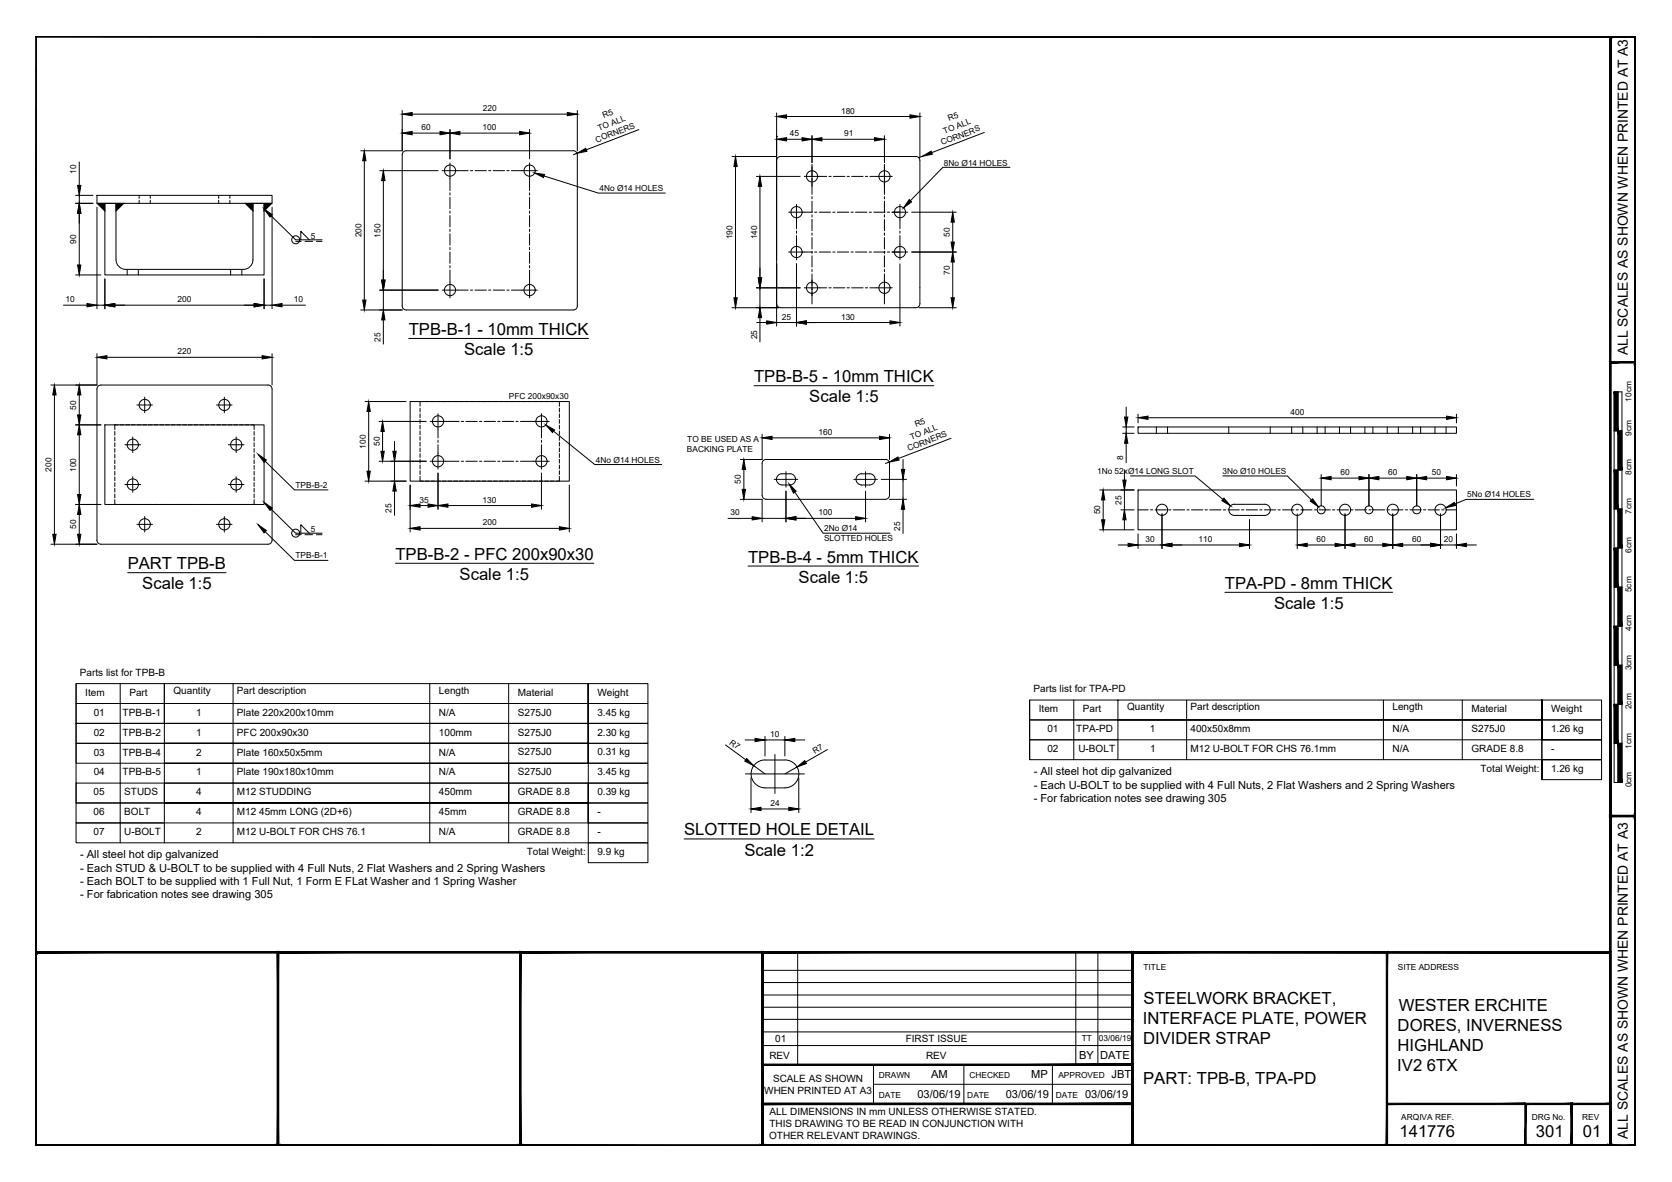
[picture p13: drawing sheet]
<svg xmlns="http://www.w3.org/2000/svg" width="420mm" height="297mm" viewBox="0 0 420 297" stroke-linecap="round" stroke-linejoin="round" font-family="sans-serif">
<defs><g id="words">
<text font-size="5" x="1.2" y="167.3">list for TPB-B</text>
<g font-size="4.2">
<text x="102.7" y="84.2">TPB-B-1 - 10mm THICK</text>
<text x="116.6" y="89.2">Scale 1:5</text>
<text x="189.5" y="96">TPB-B-5 - 10mm THICK</text>
<text x="203.4" y="101.1">Scale 1:5</text>
<text x="32.1" y="143">PART TPB-B</text>
<text x="99.4" y="140.7">TPB-B-2 - PFC 200x90x30</text>
<text x="188" y="141.4">TPB-B-4 - 5mm THICK</text>
<text x="35.8" y="148.1">Scale 1:5</text>
<text x="115.5" y="145.7">Scale 1:5</text>
<text x="200.7" y="146.4">Scale 1:5</text>
<text x="307.8" y="148">TPA-PD - 8mm THICK</text>
<text x="320.2" y="153">Scale 1:5</text>
<text x="171.9" y="209.9">SLOTTED HOLE DETAIL</text>
<text x="187.1" y="215">Scale 1:2</text>
<text x="287.2" y="257.4">INTERFACE PLATE, POWER</text>
<text x="287.4" y="252.4">STEELWORK BRACKET,</text>
<text x="351.5" y="253.9">WESTER ERCHITE</text>
<text x="287.3" y="262.5">DIVIDER STRAP</text>
<text x="351.2" y="259">DORES, INVERNESS</text>
<text x="351.1" y="269.1">IV2 6TX</text>
<text x="351.2" y="264">HIGHLAND</text>
<text x="287.3" y="272.5">PART: TPB-B, TPA-PD</text>
<text x="351.7" y="285.7">141776</text>
<text x="386" y="285.7">301</text>
<text x="397.8" y="285.6">01</text>
</g>
<g font-size="3.5">
<text x="409.1" y="89.3" transform="rotate(-90 409.1 89.3)">ALL SCALES AS SHOWN WHEN PRINTED AT A3</text>
<text x="409.1" y="286.2" transform="rotate(-90 409.1 286.2)">ALL SCALES AS SHOWN WHEN PRINTED AT A3</text>
</g>
<g font-size="2.8">
<text x="259.8" y="194.8">- All steel hot dip galvanized</text>
<text x="259.8" y="198.2">- Each U-BOLT to be supplied with 4 Full Nuts, 2 Flat Washers and 2 Spring Washers</text>
<text x="259.8" y="201.5">- For fabrication notes see drawing 305</text>
<text x="20.1" y="215.7">- All steel hot dip galvanized</text>
<text x="20.1" y="219.1">- Each STUD &amp; U-BOLT to be supplied with 4 Full Nuts, 2 Flat Washers and 2 Spring Washers</text>
<text x="20.1" y="222.4">- Each BOLT to be supplied with 1 Full Nut, 1 Form E FLat Washer and 1 Spring Washer</text>
<text x="20.1" y="225.8">- For fabrication notes see drawing 305</text>
<text x="271.1" y="266.2">BY</text>
<text x="276.5" y="266.2">DATE</text>
<text x="230.5" y="275.9">03/06/19</text>
<text x="234" y="271">AM</text>
<text x="252.8" y="275.9">03/06/19</text>
<text x="259.1" y="271">MP</text>
<text x="272.7" y="275.9">03/06/19</text>
<text x="279.3" y="271">JBT</text>
</g>
<g font-size="2.5">
<text x="20.1" y="169.8">Parts list for TPB-B</text>
<text x="259.7" y="174">Parts list for TPA-PD</text>
<text x="21.4" y="174.8">Item</text>
<text x="23.6" y="179.9">01</text>
<text x="30.8" y="179.9">TPB-B-1</text>
<text x="32.5" y="174.8">Part</text>
<text x="43.6" y="174.4">Quantity</text>
<text x="49.3" y="179.9">1</text>
<text x="59.5" y="174.4">Part description</text>
<text x="59.5" y="179.9">Plate 220x200x10mm</text>
<text x="110.3" y="174.3">Length</text>
<text x="110.3" y="179.9">N/A</text>
<text x="130.1" y="174.8">Material</text>
<text x="130.1" y="179.9">S275J0</text>
<text x="150.1" y="174.8">Weight</text>
<text x="150.1" y="179.8">3.45 kg</text>
<text x="261" y="179">Item</text>
<text x="272.1" y="179">Part</text>
<text x="283.2" y="178.5">Quantity</text>
<text x="299.2" y="178.5">Part description</text>
<text x="349.9" y="178.5">Length</text>
<text x="369.8" y="179">Material</text>
<text x="389.8" y="179">Weight</text>
<text x="23.6" y="184.9">02</text>
<text x="30.8" y="184.9">TPB-B-2</text>
<text x="49.3" y="184.9">1</text>
<text x="59.5" y="184.9">PFC 200x90x30</text>
<text x="110.3" y="184.9">100mm</text>
<text x="130.1" y="184.9">S275J0</text>
<text x="150.1" y="184.8">2.30 kg</text>
<text x="263.2" y="184">01</text>
<text x="270.4" y="184">TPA-PD</text>
<text x="288.9" y="184">1</text>
<text x="299.2" y="184">400x50x8mm</text>
<text x="349.9" y="184">N/A</text>
<text x="369.8" y="184">S275J0</text>
<text x="389.8" y="183.9">1.26 kg</text>
<text x="23.6" y="189.9">03</text>
<text x="30.8" y="189.9">TPB-B-4</text>
<text x="49.3" y="189.9">2</text>
<text x="59.5" y="189.9">Plate 160x50x5mm</text>
<text x="110.3" y="189.9">N/A</text>
<text x="130.1" y="189.9">S275J0</text>
<text x="150.1" y="189.8">0.31 kg</text>
<text x="263.2" y="189">02</text>
<text x="271" y="189">U-BOLT</text>
<text x="289" y="189">1</text>
<text x="299.2" y="188.9">M12 U-BOLT FOR CHS 76.1mm</text>
<text x="349.9" y="189">N/A</text>
<text x="369.8" y="189">GRADE 8.8</text>
<text x="389.8" y="189">-</text>
<text x="23.6" y="194.9">04</text>
<text x="30.8" y="194.9">TPB-B-5</text>
<text x="49.3" y="194.9">1</text>
<text x="59.5" y="194.9">Plate 190x180x10mm</text>
<text x="110.3" y="194.9">N/A</text>
<text x="130.1" y="194.9">S275J0</text>
<text x="150.1" y="194.8">3.45 kg</text>
<text x="372" y="194">Total Weight:</text>
<text x="389.8" y="194">1.26 kg</text>
<text x="23.5" y="199.9">05</text>
<text x="31.2" y="199.9">STUDS</text>
<text x="49.3" y="199.9">4</text>
<text x="59.5" y="199.7">M12 STUDDING</text>
<text x="110.3" y="199.9">450mm</text>
<text x="130.1" y="199.9">GRADE 8.8</text>
<text x="150.1" y="199.8">0.39 kg</text>
<text x="23.5" y="204.9">06</text>
<text x="23.5" y="209.9">07</text>
<text x="31.2" y="204.9">BOLT</text>
<text x="31.2" y="209.9">U-BOLT</text>
<text x="49.3" y="204.9">4</text>
<text x="49.3" y="209.9">2</text>
<text x="59.5" y="204.7">M12 45mm LONG (2D+6)</text>
<text x="59.5" y="209.7">M12 U-BOLT FOR CHS 76.1</text>
<text x="110.3" y="204.9">45mm</text>
<text x="110.3" y="209.9">N/A</text>
<text x="130.1" y="204.9">GRADE 8.8</text>
<text x="130.1" y="209.9">GRADE 8.8</text>
<text x="150.1" y="204.8">-</text>
<text x="150.1" y="209.8">-</text>
<text x="132.4" y="214.8">Total Weight:</text>
<text x="150.1" y="214.8">9.9 kg</text>
<text x="194.8" y="261.9">01</text>
<text x="227.6" y="261.9">FIRST ISSUE</text>
<text x="193.3" y="266.1">REV</text>
<text x="232.7" y="266.1">REV</text>
<text x="192" y="274.9">WHEN PRINTED AT A3</text>
<text x="194.3" y="271.9">SCALE AS SHOWN</text>
<text x="193.4" y="280.2">ALL DIMENSIONS IN mm UNLESS OTHERWISE STATED.</text>
<text x="193.3" y="286.2">OTHER RELEVANT DRAWINGS.</text>
<text x="193.3" y="283.2">THIS DRAWING TO BE READ IN CONJUNCTION WITH</text>
</g>
<g font-size="2.1">
<text x="121.3" y="27.9">220</text>
<text x="151.7" y="29.7" transform="rotate(-21 151.7 29.7)">R5</text>
<text x="211.3" y="28.6">180</text>
<text x="105.9" y="32.7">60</text>
<text x="121.3" y="32.7">100</text>
<text x="150" y="35.8" transform="rotate(-21 150 35.8)">CORNERS</text>
<text x="150.6" y="32.9" transform="rotate(-21 150.6 32.9)">TO ALL</text>
<text x="198.5" y="34.3">45</text>
<text x="212.1" y="34.3">91</text>
<text x="237.4" y="33.6" transform="rotate(-21 237.4 33.6)">TO ALL</text>
<text x="238.5" y="30.5" transform="rotate(-21 238.5 30.5)">R5</text>
<text x="236.7" y="36.6" transform="rotate(-21 236.7 36.6)">CORNERS</text>
<text x="237.2" y="41.7">8No Ø14 HOLES</text>
<text x="19.2" y="43.6" transform="rotate(-90 19.2 43.6)">10</text>
<text x="150.6" y="48">4No Ø14 HOLES</text>
<text x="90.8" y="59.6" transform="rotate(-90 90.8 59.6)">200</text>
<text x="95.6" y="59.7" transform="rotate(-90 95.6 59.7)">150</text>
<text x="238.7" y="59.5" transform="rotate(-90 238.7 59.5)">50</text>
<text x="19.2" y="61.3" transform="rotate(-90 19.2 61.3)">90</text>
<text x="78.1" y="60">5</text>
<text x="184.1" y="60.1" transform="rotate(-90 184.1 60.1)">190</text>
<text x="190.2" y="60.1" transform="rotate(-90 190.2 60.1)">140</text>
<text x="238.7" y="69" transform="rotate(-90 238.7 69)">70</text>
<text x="16.4" y="76">10</text>
<text x="44.6" y="76">200</text>
<text x="73.8" y="76">10</text>
<text x="196.5" y="80.3">25</text>
<text x="211.3" y="80.3">130</text>
<text x="44.6" y="89.1">220</text>
<text x="95.6" y="85.8" transform="rotate(-90 95.6 85.8)">25</text>
<text x="190.2" y="85.3" transform="rotate(-90 190.2 85.3)">25</text>
<text x="127.9" y="100.4">PFC 200x90x30</text>
<text x="410" y="101" transform="rotate(-90 410 101)">10cm</text>
<text x="19.2" y="102.9" transform="rotate(-90 19.2 102.9)">50</text>
<text x="230.2" y="107.3" transform="rotate(-21 230.2 107.3)">R5</text>
<text x="324.3" y="104.3">400</text>
<text x="91.9" y="112.7" transform="rotate(-90 91.9 112.7)">100</text>
<text x="95.4" y="112.1" transform="rotate(-90 95.4 112.1)">50</text>
<text x="172.6" y="113.6">BACKING PLATE</text>
<text x="172.7" y="111.1">TO BE USED AS A</text>
<text x="205.7" y="109.3">160</text>
<text x="228.4" y="113.4" transform="rotate(-21 228.4 113.4)">CORNERS</text>
<text x="229" y="110.5" transform="rotate(-21 229 110.5)">TO ALL</text>
<text x="410" y="109.5" transform="rotate(-90 410 109.5)">9cm</text>
<text x="13" y="118.5" transform="rotate(-90 13 118.5)">200</text>
<text x="19.2" y="118.6" transform="rotate(-90 19.2 118.6)">100</text>
<text x="149.8" y="116.2">4No Ø14 HOLES</text>
<text x="275.7" y="119.1">1No 52xØ14 LONG SLOT</text>
<text x="282.3" y="115.7" transform="rotate(-90 282.3 115.7)">8</text>
<text x="307.2" y="119.1">3No Ø10 HOLES</text>
<text x="336.8" y="119.4">60</text>
<text x="348.8" y="119.4">60</text>
<text x="359.8" y="119.4">50</text>
<text x="410" y="119.4" transform="rotate(-90 410 119.4)">8cm</text>
<text x="74.3" y="122.6">TPB-B-2</text>
<text x="186.2" y="121.6" transform="rotate(-90 186.2 121.6)">50</text>
<text x="368.7" y="125">5No Ø14 HOLES</text>
<text x="98.4" y="128.9" transform="rotate(-90 98.4 128.9)">25</text>
<text x="105.4" y="126.3">35</text>
<text x="121.3" y="126.3">130</text>
<text x="183.6" y="129.5">30</text>
<text x="205.7" y="129.5">100</text>
<text x="276.5" y="129.3" transform="rotate(-90 276.5 129.3)">50</text>
<text x="281.8" y="126.8" transform="rotate(-90 281.8 126.8)">25</text>
<text x="410" y="129.2" transform="rotate(-90 410 129.2)">7cm</text>
<text x="19.2" y="132.9" transform="rotate(-90 19.2 132.9)">50</text>
<text x="78.1" y="133.8">5</text>
<text x="121.3" y="132">200</text>
<text x="207.1" y="136">SLOTTED HOLES</text>
<text x="207.1" y="133.5">2No Ø14</text>
<text x="226.2" y="133.4" transform="rotate(-90 226.2 133.4)">25</text>
<text x="287.8" y="136.2">30</text>
<text x="301.2" y="136.2">110</text>
<text x="330.8" y="136.2">60</text>
<text x="342.8" y="136.2">60</text>
<text x="354.8" y="136.2">60</text>
<text x="362.9" y="136.2">20</text>
<text x="74.3" y="140.3">TPB-B-1</text>
<text x="410" y="139" transform="rotate(-90 410 139)">6cm</text>
<text x="410" y="148.8" transform="rotate(-90 410 148.8)">5cm</text>
<text x="410" y="158.5" transform="rotate(-90 410 158.5)">4cm</text>
<text x="410" y="168.5" transform="rotate(-90 410 168.5)">3cm</text>
<text x="410" y="178.2" transform="rotate(-90 410 178.2)">2cm</text>
<text x="193.5" y="185.2">10</text>
<text x="183.2" y="187" transform="rotate(36 183.2 187)">R7</text>
<text x="204.7" y="189.4" transform="rotate(-30 204.7 189.4)">R7</text>
<text x="410" y="188.2" transform="rotate(-90 410 188.2)">1cm</text>
<text x="410" y="197.9" transform="rotate(-90 410 197.9)">0cm</text>
<text x="193.6" y="202.6">24</text>
<text x="287.4" y="243.8">TITLE</text>
<text x="351.3" y="243.8">SITE ADDRESS</text>
<text x="271.8" y="261.7">TT</text>
<text x="276.2" y="261.7">03/06/19</text>
<text x="220.8" y="271">DRAWN</text>
<text x="220.9" y="275.9">DATE</text>
<text x="243.1" y="275.9">DATE</text>
<text x="243.6" y="271">CHECKED</text>
<text x="265.3" y="275.9">DATE</text>
<text x="266" y="271">APPROVED</text>
<text x="352.1" y="281.5">ARQIVA REF.</text>
<text x="384.9" y="281.5">DRG No.</text>
<text x="397.6" y="281.5">REV</text>
</g>
</g></defs>
<!-- layer: PROPOSED OTHER USER 1 -->
<g fill="none" stroke="#000" stroke-width=".25">
<path d="M101.4 38.2l.7-.3h42a1.01 1.01 0 0 1 1 1v38a1.01 1.01 0 0 1-1 1h-42a1.01 1.01 0 0 1-1-1v-38zM195.2 34.3h.1M230.1 39.3h-33.9a1.01 1.01 0 0 0-1 1v36a1.01 1.01 0 0 0 1 1h33.9M230.2 39.3a1.01 1.01 0 0 1 1 1v36a1.01 1.01 0 0 1-1 1M24.4 49.1h44v2h-44zM24.5 51.1l1.9 1.9M31.1 51.1l-2 1.9M61.7 51.1l1.9 1.9M68.2 51.1l-1.8 1.9M29.1 65.3v-14.2h-2.7v18h40v-18h-2.8v14.2M29.2 65.3a2.4 2.4 0 0 0 2.4 2.4M31.6 67.7h29.6"/>
<path d="M63.6 65.3a2.4 2.4 0 0 1-2.4 2.4M24.7 97.1l.7-.3h42a1.01 1.01 0 0 1 1 1v38a1.01 1.01 0 0 1-1 1h-42a1.01 1.01 0 0 1-1-1v-38zM26.4 106.8h40v20h-40zM103.1 100.9h40v20h-40zM192.5 115.5h30a1.01 1.01 0 0 1 1 1v8a1.01 1.01 0 0 1-1 1h-30M192.5 115.5a1.01 1.01 0 0 0-1 1v8a1.01 1.01 0 0 0 1 1M195.7 119.3a4.8 4.8 0 0 1 3.3-.2 1.42 1.42 0 0 1 .9 1.6 1.42 1.42 0 0 1-1.4 1.2h-2a1.41 1.41 0 0 1-1.3-1 1.41 1.41 0 0 1 .5-1.6zM216.5 119.1l2-.1a1.41 1.41 0 0 1 1.4 1.5 1.41 1.41 0 0 1-1.4 1.4h-2M216.5 119a1.41 1.41 0 0 0-1.4 1.5 1.41 1.41 0 0 0 1.4 1.4M286 107.3h80v1.6h-80zM286 123.1h80v10h-80zM309.1 127.3l.7-.5 .4-.1h7.6a1.41 1.41 0 0 1 1.4 1.4 1.41 1.41 0 0 1-1.4 1.4h-7.6a1.41 1.41 0 0 1-1.2-.7 1.41 1.41 0 0 1 .1-1.5z"/>
<path d="M192.2 198h5M197.2 191h-5a3.5 3.5 0 0 0-3.5 3.5 3.5 3.5 0 0 0 3.5 3.5M197.2 191a3.5 3.5 0 0 1 3.5 3.5 3.5 3.5 0 0 1-3.5 3.5"/>
<circle cx="113.1" cy="42.9" r="1.41"/>
<circle cx="133.1" cy="42.9" r="1.41"/>
<circle cx="200.2" cy="53.3" r="1.41"/>
<circle cx="204.1" cy="44.3" r="1.41"/>
<circle cx="222.3" cy="44.3" r="1.41"/>
<circle cx="226.2" cy="53.3" r="1.41"/>
<circle cx="113.1" cy="72.9" r="1.41"/>
<circle cx="133.1" cy="72.9" r="1.41"/>
<circle cx="200.2" cy="63.3" r="1.41"/>
<circle cx="204.1" cy="72.3" r="1.41"/>
<circle cx="222.3" cy="72.3" r="1.41"/>
<circle cx="226.2" cy="63.3" r="1.41"/>
<circle cx="33.4" cy="111.8" r="1.41"/>
<circle cx="36.4" cy="101.8" r="1.41"/>
<circle cx="56.4" cy="101.8" r="1.41"/>
<circle cx="59.4" cy="111.8" r="1.41"/>
<circle cx="110.1" cy="105.9" r="1.41"/>
<circle cx="110.1" cy="115.9" r="1.41"/>
<circle cx="136.1" cy="105.9" r="1.41"/>
<circle cx="136.1" cy="115.9" r="1.41"/>
<circle cx="33.4" cy="121.7" r="1.41"/>
<circle cx="36.4" cy="131.8" r="1.41"/>
<circle cx="56.4" cy="131.8" r="1.41"/>
<circle cx="59.4" cy="121.7" r="1.41"/>
<circle cx="292" cy="128.1" r="1.41"/>
<circle cx="326" cy="128.1" r="1.41"/>
<circle cx="332" cy="128.1" r="1.01"/>
<circle cx="338" cy="128.1" r="1.41"/>
<circle cx="344" cy="128.1" r="1.01"/>
<circle cx="350" cy="128.1" r="1.41"/>
<circle cx="356" cy="128.1" r="1.01"/>
<circle cx="362" cy="128.1" r="1.41"/>
</g>
<!-- layer: PROPOSED OTHER USER 1 - HIDDEN -->
<g fill="none" stroke="#000" stroke-width=".25">
<path d="M35 49.1v.8M35 50.3v.8M37.8 49.1v.8M37.8 50.3v.8M54.9 49.1v.8M54.9 50.3v.8M57.8 49.1v.8M57.8 50.3v.8M113.1 44.9v3M113.1 48.5v.5M113.1 49.6v2.9M113.1 53v.6"/>
<path d="M113.1 54.2v2.8M113.1 57.6v.6M113.1 58.7v2.9M115 42.9h2.6M118.2 42.9h.6M119.4 42.9h2.8M122.8 42.9h.6M123.9 42.9h2.9M127.4 42.9h.5M128.5 42.9h2.6M133.1 44.9v3M133.1 48.5v.5"/>
<path d="M133.1 49.6v2.9M133.1 53v.6M133.1 54.2v2.8M133.1 57.6v.6M133.1 58.7v2.9M200.2 55.3v2.2M200.2 58v.6M200.2 59.2v2.2M202.1 53.3h2M204 41.3v3M204 44.8v.6M204 46v2.8"/>
<path d="M204 49.4v.6M204 50.6v2.8M204 54v.6M204 55.1v2.9M204 58.6v.5M204 59.7v2.9M204.7 53.3h.6M205.8 53.3h2.9M206 44.3h1.7M208.3 44.3h.6M209.3 53.3h.5M209.4 44.3h2.9"/>
<path d="M210.4 53.3h2.9M212.9 44.3h.5M213.8 53.3h.6M214 44.3h2.9M215 53.3h2.8M217.4 44.3h.6M218.4 53.3h.6M218.6 44.3h1.7M219.6 53.3h2.8M222.2 41.3v3M222.2 44.8v.6M222.2 46v2.8"/>
<path d="M222.2 49.4v.6M222.2 50.6v2.8M222.2 54v.6M222.2 55.1v2.9M222.2 58.6v.5M222.2 59.7v2.9M223 53.3h.6M224.1 53.3h2M226.1 55.3v2.2M226.1 58v.6M226.1 59.2v2.2M32 67.9v1.2"/>
<path d="M34.8 67.9v1.2M58 67.9v1.2M60.8 67.9v1.2M113.1 62.2v.5M113.1 63.3v2.9M113.1 66.7v.6M113.1 67.9v3M115 72.9h2.6M118.2 72.9h.6M119.4 72.9h2.8M122.8 72.9h.6M123.9 72.9h2.9"/>
<path d="M127.4 72.9h.5M128.5 72.9h2.6M133.1 62.2v.5M133.1 63.3v2.9M133.1 66.7v.6M133.1 67.9v3M202.1 63.3h2M204 63.1v.6M204 64.3v2.8M204 67.7v.6M204 68.8v2.9M204 72.3v.5"/>
<path d="M204 73.4v3M204.7 63.3h.6M205.8 63.3h2.9M206 72.3h1.7M208.3 72.3h.6M209.3 63.3h.5M209.4 72.3h2.9M210.4 63.3h2.9M212.9 72.3h.5M213.8 63.3h.6M214 72.3h2.9M215 63.3h2.8"/>
<path d="M217.4 72.3h.6M218.4 63.3h.6M218.6 72.3h1.7M219.6 63.3h2.8M222.2 63.1v.6M222.2 64.3v2.8M222.2 67.7v.6M222.2 68.8v2.9M222.2 72.3v.5M222.2 73.4v3M223 63.3h.6M224.1 63.3h2"/>
<path d="M28.9 108.4v1M28.9 109.9v.9M28.9 111.3v.9M28.9 112.7v1M28.9 114.1v1M28.9 115.6v.9M28.9 117v.9M28.9 118.4v1M28.9 119.9v.9M29.7 106.8h-.8v1.2M30.2 106.8h.9M31.6 106.8h1"/>
<path d="M33 106.8h1M34.5 106.8h.9M35.9 106.8h.9M37.3 106.8h1M38.7 106.8h1M40.2 106.8h.9M41.6 106.8h.9M43 106.8h1M44.4 106.8h1M45.9 106.8h.9M47.3 106.8h1M48.7 106.8h1"/>
<path d="M50.2 106.8h.9M51.6 106.8h1M53 106.8h1M54.5 106.8h.9M55.9 106.8h.9M57.3 106.8h1M58.7 106.8h1M60.2 106.8h.9M61.6 106.8h.9M63 106.8h.9v1.2M63.9 108.4v1M63.9 109.9v.9"/>
<path d="M63.9 111.3v.9M63.9 112.7v1M63.9 114.1v1M63.9 115.6v.9M63.9 117v.9M63.9 118.4v1M63.9 119.9v.9M105.6 119.7v1.2h.8M105.6 102.6v.9M105.6 104v1M105.6 105.4v1M105.6 106.9v.9"/>
<path d="M105.6 108.3v.9M105.6 109.7v1M105.6 111.2v.9M105.6 112.6v.9M105.6 114v1M105.6 115.4v1M105.6 116.9v.9M105.6 118.3v.9M106.4 100.9h-.8v1.2M106.9 100.9h.9M108.3 100.9h1M109.7 100.9h1"/>
<path d="M110.1 107.9v2.2M110.1 110.6v.6M110.1 111.8v2.1M111.2 100.9h.9M112 105.9h3.4M112 115.9h3.4M112.6 100.9h.9M114 100.9h1M115.4 100.9h1M115.9 105.9h.6M115.9 115.9h.6M116.9 100.9h.9"/>
<path d="M117.1 105.9h2.8M117.1 115.9h2.8M118.3 100.9h1M119.7 100.9h1M120.5 105.9h.6M120.5 115.9h.6M121.2 100.9h.9M121.6 105.9h2.9M121.6 115.9h2.9M122.6 100.9h.9M124 100.9h1M125.1 105.9h.5"/>
<path d="M125.1 115.9h.5M125.5 100.9h.9M126.2 105.9h2.9M126.2 115.9h2.9M126.9 100.9h.9M128.3 100.9h1M129.6 105.9h.6M129.6 115.9h.6M129.7 100.9h1M130.8 105.9h3.3M130.8 115.9h3.3M131.2 100.9h.9"/>
<path d="M132.6 100.9h.9M134 100.9h1M135.4 100.9h1M136.1 107.9v2.2M136.1 110.6v.6M136.1 111.8v2.1M136.9 100.9h.9M138.3 100.9h1M139.7 100.9h.9v1.2M140.6 119.7v1.2h-.9M140.6 102.6v.9M140.6 104v1"/>
<path d="M140.6 105.4v1M140.6 106.9v.9M140.6 108.3v.9M140.6 109.7v1M140.6 111.2v.9M140.6 112.6v.9M140.6 114v1M140.6 115.4v1M140.6 116.9v.9M140.6 118.3v.9M290.6 107.3v1.6M293.4 107.3v1.6"/>
<path d="M308.8 107.3v1.6M319.2 107.3v1.6M324.6 107.3v1.6M327.4 107.3v1.6M331 107.3v1.6M333 107.3v1.6M336.6 107.3v1.6M339.4 107.3v1.6M343 107.3v1.6M345 107.3v1.6M348.6 107.3v1.6M351.4 107.3v1.6"/>
<path d="M355 107.3v1.6M357 107.3v1.6M360.6 107.3v1.6M363.4 107.3v1.6M28.9 125.6v1.2h.8M28.9 121.3v.9M28.9 122.7v1M28.9 124.1v1M30.2 126.8h.9M31.6 126.8h1M33 126.8h1M34.5 126.8h.9"/>
<path d="M35.9 126.8h.9M37.3 126.8h1M38.7 126.8h1M40.2 126.8h.9M41.6 126.8h.9M43 126.8h1M44.4 126.8h1M45.9 126.8h.9M47.3 126.8h1M48.7 126.8h1M50.2 126.8h.9M51.6 126.8h1"/>
<path d="M53 126.8h1M54.5 126.8h.9M55.9 126.8h.9M57.3 126.8h1M58.7 126.8h1M60.2 126.8h.9M61.6 126.8h.9M63.9 125.6v1.2h-.9M63.9 121.3v.9M63.9 122.7v1M63.9 124.1v1M106.9 120.9h.9"/>
<path d="M108.3 120.9h1M109.7 120.9h1M111.2 120.9h.9M112.6 120.9h.9M114 120.9h1M115.4 120.9h1M116.9 120.9h.9M118.3 120.9h1M119.7 120.9h1M121.2 120.9h.9M122.6 120.9h.9M124 120.9h1"/>
<path d="M125.5 120.9h.9M126.9 120.9h.9M128.3 120.9h1M129.7 120.9h1M131.2 120.9h.9M132.6 120.9h.9M134 120.9h1M135.4 120.9h1M136.9 120.9h.9M138.3 120.9h1M286 128.1h2.5M289.1 128.1h.6"/>
<path d="M290.3 128.1h2.8M293.7 128.1h.6M294.8 128.1h2.9M298.3 128.1h.5M299.4 128.1h2.9M302.8 128.1h.6M304 128.1h2.8M307.4 128.1h.6M308.6 128.1h2.8M312 128.1h.6M313.1 128.1h2.9M316.6 128.1h.5"/>
<path d="M317.7 128.1h2.9M321.1 128.1h.6M322.3 128.1h2.8M325.7 128.1h.6M326.9 128.1h2.8M330.3 128.1h.6M331.4 128.1h2.9M334.9 128.1h.5M336 128.1h2.9M339.4 128.1h.6M340.6 128.1h2.8M344 128.1h.6"/>
<path d="M345.1 128.1h2.9M348.6 128.1h.5M349.7 128.1h2.9M353.1 128.1h.6M354.3 128.1h2.8M357.7 128.1h.6M358.9 128.1h2.8M362.3 128.1h.6M363.4 128.1h2.6"/>
</g>
<!-- layer: TEXT AND DIMENSIONS -->
<g fill="none" stroke="#000" stroke-width=".25">
<path d="M101.1 27.8v10.1h-10.4M103.6 28.7h39M103.6 33.5h7M113.1 32.6v7.3M115.6 33.5h15M133.1 32.6v7.3M145 38.5l-.9 .4M145.1 27.8v10.1M160.5 32.6l-13.2 5M183.9 39.3h11.1M195.2 28.4v36.9M197.7 35h3.8"/>
<path d="M197.7 29.3h31M204 34.1v6.8M206.5 35h13.3M222.2 34.1v6.8M231.2 28.4v10.9M231.8 39.3l-.9 .3M247.4 33.3l-13.3 5.1M19 51.1h4.3M19 49.1h4.3M19.9 40.7v5.9M19.9 49.1v2M19.9 53.6v13"/>
<path d="M24.4 52.1v25.5M68.2 54.3l6.1 6h6.6M68.4 52.1v25.5M91.5 40.4v35M95.4 42.9h14.7M96.3 45.4v25M111.1 42.9h3.9M113.1 40.9v4M131.1 42.9h3.9M133.1 40.9v4M136.7 44.2l13.6 4.3h16.9M184.8 41.9v32.9"/>
<path d="M190.1 44.3h11M191 46.8v23M198.2 53.3h3.9M200.2 51.4v3.9M202.1 44.3h3.9M204 41.9v4.9M220.3 44.3h3.9M222.2 41.9v4.9M224.2 53.3h3.9M226.1 51.4v3.9M229.1 53.3h11.2M239.4 55.8v5"/>
<path d="M253.8 42h-16.9l-8.1 8.4M16 76.7h5.9M19 69.1h6.4M24.4 76.7h2M26.4 70.1v7.5M28.9 76.7h35M66.4 76.7h2M66.4 70.1v7.5M70.9 76.7h5.9M74.3 60.6h1.4M75.6 60.3v-2.2l2.1 2.2M76.6 60.6h1.9"/>
<path d="M79.5 60.6h1.4M90.7 77.9h10.4M95.4 72.9h14.7M96.3 72.9v5M111.1 72.9h3.9M113.1 70.9v4M131.1 72.9h3.9M133.1 70.9v4M183.9 77.3h11.7M190.1 72.3h11M191 72.3v5M191 79.8v6.1"/>
<path d="M195.2 66.3v15.6M198.2 63.3h3.9M200.2 61.4v3.9M200.2 66.3v15.6M202.1 72.3h3.9M204 70.4v3.9M220.3 72.3h3.9M222.2 70.4v3.9M224.2 63.3h3.9M226.1 61.4v3.9M226.1 66.3v15.6M229.1 63.3h11.2"/>
<path d="M230.9 77.3h9.4M239.4 65.8v9M13.7 99.3v35M19.9 99.3v5M24.4 88.9v7.9h-11.6M26.9 89.8h39M36.4 99.8v3.9M56.4 99.8v3.9M68.4 88.9v7.9M96.3 80.4v6.1M102.7 85.1h45.2M189.5 96.9h45.2"/>
<path d="M190.1 81.1h2.6M195.2 81.1h5M202.6 81.1h21M19 106.8h6.4M19.9 109.3v15M31.4 111.8h3.9M33.4 109.8v3.9M33.4 119.8v3.9M34.4 101.8h3.9M54.4 101.8h3.9M57.4 111.8h3.9M59.4 109.8v3.9"/>
<path d="M59.4 119.8v3.9M66.6 115.9l7.4 7.2h8.4M91.7 100.9h10.4M92.6 103.4v15M95.2 105.9h11.9M95.2 115.9h11.9M96.1 108.4v5M99.1 110.9v2.5M99.1 115.9v5M108.1 105.9h3.9M108.1 115.9h3.9M110.1 104v3.9"/>
<path d="M110.1 113.9v4M110.1 118.9v9.1M134.1 105.9h3.9M134.1 115.9h3.9M136.1 104v3.9M136.1 113.9v4M136.1 118.9v9.1M139.1 108.4l10.4 8.3h16.8M186.9 118v5M191.5 109.1v6.4h-5.5M194 110h27M197.5 118.5v3.9"/>
<path d="M217.5 118.5v3.9M223.5 116.1l-1 .4M223.5 109.1v6.4M226.9 115.5v2.5M239 110.1l-13.2 5.1M282.1 107.3h2.9M282.1 108.9h2.9M282.6 118.1v2.5M283 102.3v2.5M283 107.3v1.6M283 111.4v4.9M284.1 119.6h16.2l7 5.9"/>
<path d="M286 104.1v2.2M288.5 105h75M307.3 119.6h16.2l6 6M332 119.2v7.9M344 119.2v7.9M356 119.2v7.9M366 104.1v2.2M366 119.2v2.9M12.8 136.8h11.6M19 126.8h6.4M19.9 129.3v5M31.4 121.8h3.9"/>
<path d="M34.4 131.8h3.9M36.4 129.8v3.9M54.4 131.8h3.9M56.4 129.8v3.9M57.4 121.8h3.9M66.6 133.6l7.4 7.2h8.4M68.2 128l6.1 6h6.6M74.3 134.4h1.4M75.6 134v-2.1l2.1 2.1M76.6 134.4h1.9M79.5 134.4h1.4M91.7 120.9h10.4"/>
<path d="M99.1 123.4v6.1M103.1 121.9v11.8M105.6 127h2M105.6 132.8h35M112.6 127h21M143.1 121.9v11.8M182.9 130.3h6.1M186 125.5h5.5v5.7M191.5 130.3h6M194.5 120.5h6M197.5 123.4v7.8M199.7 123.7l7.1 10.3h16.9"/>
<path d="M200 130.3h15M214.5 120.5h6M217.5 123.4v7.8M221.5 120.5h6.3M223.5 125.5h4.3M226.9 120.5v5M226.9 128v6.1M276.3 123.1h8.7M276.3 133.1h8.7M277.2 125.6v5M281 137h2.5M281.7 128.1h3.3"/>
<path d="M282.6 123.1v5M282.6 130.6v2.5M286 137h6M286 134.1v3.7M292 129.1v8.7M294.5 137h17M314 130.5v7.3M326 129.1v8.7M328.5 137h7M334.5 120.1h7M338 129.1v8.7M340.5 137h7"/>
<path d="M346.5 120.1h7M350 129.1v8.7M352.5 137h7M358.5 120.1h5M362 129.1v8.7M362 137h4M366 134.1v3.7M368.5 137h2.5M385.4 125.5h-17l-2.8 1.1M32.1 143.9h24.7M99.4 141.5h49.8M188 142.2h42.8"/>
<path d="M307.8 148.9h42.1M19.1 171.8v30M30.2 171.8v40M41.3 176.8h106.5M58.6 171.8v40M108 171.8v40M127.8 171.8v40M147.8 171.8h-106.5v5h-22.2v-5h22.2v10M147.8 176.8h-128.7v5h22.2M147.8 176.8v15M147.8 171.8v20M147.8 171.8h15v5h-15z"/>
<path d="M147.8 176.8h15v5h-15zM258.7 175.9v15M269.8 175.9v15M280.9 175.9h-22.2v5h22.2v-5h106.6M298.2 175.9v15M347.6 175.9v15M367.5 175.9v15M387.5 175.9v10zM387.5 175.9h15v5h-15zM387.5 175.9v15M41.3 181.8v5h-22.2v-5h128.7M41.3 186.8h106.5h-106.5"/>
<path d="M41.3 186.8v25M41.3 196.8h106.5M41.3 181.8h106.5M41.3 186.8h106.5M147.8 196.8h-128.7v5h128.7M147.8 186.8h-128.7v5h22.2M147.8 181.8h15v5h-15zM147.8 186.8h15v5h-15zM147.8 196.8h15v5h-15zM147.8 191.8h-106.5h106.5M147.8 191.8h15v5h-15zM147.8 196.8v10"/>
<path d="M182.3 187.2l5.1 3.7M187.2 186h2.5M187.3 194.5h14.8M188.7 195.5v8.7M189.4 192.4l2.8 2.1M192.2 185.1v4.9M192.2 186h5M194.7 189.6v9.8M197.2 185.1v4.9M199.7 186h2.5M200.3 192.8l-3.1 1.7M200.7 195.5v8.7"/>
<path d="M207.9 188.4l-5.5 3.1M258.7 180.9h128.8h-106.6v5h-22.2zM280.9 185.9v5M387.5 190.9h15v5h-15zM387.5 180.9h15v5h-15zM387.5 185.9h15v5h-15zM402.5 185.9h-143.8v5h143.8M41.3 201.8h-22.2v5h128.7M41.3 206.8h-22.2v5h128.7M147.8 201.8h-106.5h106.5M147.8 201.8v5v-5M147.8 211.8h15v5h-15z"/>
<path d="M147.8 201.8h15v5h-15zM147.8 206.8h15v5h-15zM171.9 210.8h47.8M191.2 203.3h7"/>
<circle cx="74.3" cy="60.3" r="1.01"/>
<circle cx="74.3" cy="134" r="1.01"/>
</g>
<!-- layer: PROPOSED OTHER USER 1 -->
<path d="M24.4 51.1h2v1.9zM29.1 51.1h2l-2 1.9zM61.7 51.1h1.9v1.9zM66.4 51.1h1.9l-1.9 1.9z" fill="#000" stroke="#000" stroke-width=".25"/>
<!-- layer: TEXT AND DIMENSIONS -->
<g fill="#000" stroke="#000" stroke-width=".25">
<path d="M101.1 28.7l2.5-.4v.8zM101.1 33.5l2.5-.5v.9zM110.6 33l2.5 .5-2.5 .4zM113.1 33.5l2.5-.5v.9zM130.6 33l2.5 .5-2.5 .4zM142.6 28.3l2.5 .4-2.5 .4zM145 38.5l2.2-1.2 .3 .7zM195.2 35l2.5-.4v.8zM195.2 29.3l2.5-.4v.8zM201.5 34.6l2.5 .4-2.5 .4zM204 35l2.5-.4v.8zM219.8 34.6l2.4 .4-2.4 .4z"/>
<path d="M228.7 28.9l2.5 .4-2.5 .4zM231.8 39.3l2.2-1.3 .3 .8zM19.9 51.1l.4 2.5h-.8zM19.5 46.6h.8l-.4 2.5zM66.4 52.5l2 1.5-.5 .6zM91.5 37.9l.5 2.5h-.9zM96.3 42.9l.5 2.5h-.9zM134.3 43.5l2.5 .3-.2 .8zM184.8 39.3l.5 2.6h-.9zM191 44.3l.4 2.5h-.9zM228.5 50.2l.6 .5-2.1 1.5zM239.4 53.3l.4 2.5h-.8z"/>
<path d="M19.5 66.6h.8l-.4 2.5zM21.9 76.3l2.5 .4-2.5 .4zM26.4 76.7l2.5-.4v.8zM63.9 76.3l2.5 .4-2.5 .4zM68.4 76.7l2.5-.4v.8zM91.1 75.4h.9l-.5 2.5zM95.9 70.4h.9l-.5 2.5zM184.4 74.8h.9l-.5 2.5zM190.5 69.8h.9l-.4 2.5zM191 77.3l.4 2.5h-.9zM239 60.8h.8l-.4 2.5zM239.4 63.3l.4 2.5h-.8z"/>
<path d="M239 74.8h.8l-.4 2.5zM13.7 96.8l.4 2.5h-.8zM19.9 96.8l.4 2.5h-.8zM24.4 89.8l2.5-.4v.8zM65.9 89.4l2.5 .4-2.5 .4zM96.3 77.9l.5 2.5h-.9zM192.7 80.6l2.5 .5-2.5 .4zM200.2 81.1l2.4-.5v.9zM223.6 80.6l2.5 .5-2.5 .4zM19.9 106.8l.4 2.5h-.8zM19.5 104.3h.8l-.4 2.5zM64.9 114.2l2 1.4-.5 .6z"/>
<path d="M92.6 100.9l.4 2.5h-.8zM92.2 118.4h.8l-.4 2.5zM95.7 113.4h.9l-.5 2.5zM96.1 105.9l.5 2.5h-.9zM98.7 113.4h.9l-.5 2.5zM137.2 106.8l2.2 1.2-.6 .7zM186.9 115.5l.4 2.5h-.8zM191.5 110l2.5-.4v.9zM221 109.6l2.5 .4-2.5 .5zM223.5 116.1l2.1-1.3 .3 .8zM226.5 118h.9l-.5 2.5zM282.6 104.8h.8l-.4 2.5z"/>
<path d="M283 108.9l.4 2.5h-.8zM286 105l2.5-.4v.8zM332 120.1l2.5-.4v.9zM341.5 119.7l2.5 .4-2.5 .5zM344 120.1l2.5-.4v.9zM353.5 119.7l2.5 .4-2.5 .5zM356 120.1l2.5-.4v.9zM363.5 119.7l2.5 .4-2.5 .5zM363.5 104.6l2.5 .4-2.5 .4zM13.3 134.3h.8l-.4 2.5zM19.5 124.3h.8l-.4 2.5zM19.9 126.8l.4 2.5h-.8z"/>
<path d="M19.5 134.3h.8l-.4 2.5zM64.9 131.9l2 1.4-.5 .6zM66.4 126.2l2 1.5-.5 .6zM99.1 120.9l.5 2.5h-.9zM103.1 127l2.5-.4v.9zM103.1 132.8l2.5-.4v.8zM107.6 126.6l2.5 .4-2.5 .5zM110.1 127l2.5-.4v.9zM133.6 126.6l2.5 .4-2.5 .5zM140.6 132.4l2.5 .4-2.5 .4zM186.5 123h.8l-.4 2.5zM189 129.8l2.5 .5-2.5 .4z"/>
<path d="M198.3 121.6l1.8 1.9-.7 .4zM197.5 130.3l2.5-.5v.9zM215 129.8l2.5 .5-2.5 .4zM226.9 125.5l.5 2.5h-.9zM277.2 123.1l.4 2.5h-.8zM276.8 130.6h.8l-.4 2.5zM282.2 120.6h.8l-.4 2.5zM282.6 128.1l.4 2.5h-.8zM283.5 136.5l2.5 .5-2.5 .4zM292 137l2.5-.5v.9zM307.6 125.2l1.6 1.9-2.2-1.3zM311.5 136.5l2.5 .5-2.5 .4z"/>
<path d="M326 137l2.5-.5v.9zM329.8 125.3l1.5 2.1-2.1-1.5zM335.5 136.5l2.5 .5-2.5 .4zM338 137l2.5-.5v.9zM347.5 136.5l2.5 .5-2.5 .4zM350 137l2.5-.5v.9zM359.5 136.5l2.5 .5-2.5 .4zM363.3 127.6l2.1-1.3 .4 .7zM366 137l2.5-.5v.9zM187.6 190.6l1.8 1.8-2.2-1.1zM189.7 185.6l2.5 .4-2.5 .4zM197.2 186l2.5-.4v.8z"/>
<path d="M200.3 192.8l1.9-1.7 .4 .8zM188.7 203.3l2.5-.4v.8zM198.2 202.9l2.5 .4-2.5 .4z"/>
</g>
<!-- layer: 0 -->
<g fill="none" stroke="#000" stroke-width=".25">
<path d="M405.6 98.5h2v98.1h-2zM406.6 98.5v98.1M405.6 118.1h2M405.6 108.3h2M405.6 137.7h2M405.6 127.9h2M405.6 157.4h2M405.6 147.6h2M405.6 177h2M405.6 167.2h2M405.6 186.8h2M200.4 239.3v28.3"/>
<path d="M270.3 239.3v28.3M275.9 239.3v28.3M191.6 250h93M191.6 246.9h93M191.6 243.8h93M191.6 256.2h93M191.6 253.1h93M191.6 259.3h93M191.6 262.7h93M219.5 267.6v9.8M219.5 272.5h65.1M242.2 267.6v9.8"/>
<path d="M264.5 267.6v9.8"/>
</g>
<g fill="#000" stroke="#000" stroke-width=".25">
<path d="M9 9.2l.2 .1h401.6zM9 9.2h402l-.2 .1z"/>
<path d="M404.5 9.2l.3 .1zM404.5 9.2l.3 .1-.3 278.6zM404.8 9.3l-.3 278.6 .3-.1zM404.5 287.9l.3-.1z"/>
<path d="M404.6 9.2l.2 .1h6zM404.6 9.2h6.4l-.2 .1z"/>
<path d="M410.8 9.3v278.5l.2-278.6zM411 9.2v278.7l-.2-.1z"/>
<path d="M410.8 9.3v278.5l.2-278.6zM411 9.2v278.7l-.2-.1z"/>
<path d="M404.5 90.9l.3 .3 6.2-.3zM404.8 91.2l6.2-.3-.2 .3zM411 90.9l-.2 .3z"/>
<path d="M404.5 90.9l.3 114v-113.7zM404.5 90.9l.3 114-.3 .3z"/>
<path d="M405.6 98.5l1 9.8v-9.8zM405.6 98.5l1 9.8h-1z"/>
<path d="M411 91l-.2 .2 .2 113.9zM410.8 91.2l.2 113.9-.2-.2zM410.8 204.9l.2 .3zM404.8 204.9h6l.2 .3zM404.8 204.9l-.3 .3h6.5z"/>
<path d="M405.6 118.1l1 9.8v-9.8zM405.6 118.1l1 9.8h-1z"/>
<path d="M406.6 108.3l1 9.8v-9.8zM406.6 108.3l1 9.8h-1z"/>
<path d="M405.6 137.7l1 9.8v-9.8zM405.6 137.7l1 9.8h-1z"/>
<path d="M406.6 127.9l1 9.8v-9.8zM406.6 127.9l1 9.8h-1z"/>
<path d="M405.6 157.4l1 9.8v-9.8zM405.6 157.4l1 9.8h-1z"/>
<path d="M406.6 147.5l1 9.9v-9.9zM406.6 147.5l1 9.9h-1z"/>
<path d="M405.6 177l1 9.8v-9.8zM405.6 177l1 9.8h-1z"/>
<path d="M406.6 167.2l1 9.8v-9.8zM406.6 167.2l1 9.8h-1z"/>
<path d="M406.6 186.8l1 9.8v-9.8zM406.6 186.8l1 9.8h-1z"/>
<path d="M404.5 204.9l.3 .3 6.2-.3zM404.8 205.2l6.2-.3-.2 .3zM411 204.9l-.2 .3z"/>
<path d="M411 205l-.2 .2 .2 82.7zM410.8 205.2l.2 82.7-.2-.1zM410.8 287.8l.2 .1z"/>
<path d="M9 239.1l.2 .4zM9 239.1l395.5 .4h-395.3zM9 239.1l395.5 .4 .3-.4z"/>
<path d="M9.2 239.5h60.5l.3-.4zM9 239.1h61l-60.8 .4zM9 239.1l.2 .4z"/>
<path d="M70 239.5h60.6l.3-.4zM69.7 239.1h61.2l-60.9 .4zM69.7 239.1l.3 48.7v-48.3zM69.7 239.1l.3 48.7-.3 .1zM69.7 287.9l.3-.1z"/>
<path d="M130.9 239.5h60.5l.4-.4zM130.6 239.1h61.2l-60.9 .4zM130.6 239.1l.3 48.7v-48.3zM130.6 239.1l.3 48.7-.3 .1zM130.6 287.9l.3-.1z"/>
<path d="M191.8 239.5h92.6l.3-.4zM191.4 239.1h93.3l-92.9 .4zM191.4 239.1l.4 48.7v-48.3zM191.4 239.1l.4 48.7-.4 .1zM191.4 287.9l.4-.1z"/>
<path d="M284.7 239.5h63.7l.3-.4zM284.4 239.1h64.3l-64 .4zM284.4 239.1l.3 48.7v-48.3zM284.4 239.1l.3 48.7-.3 .1zM284.4 287.9l.3-.1z"/>
<path d="M404.8 239.1l-.3 .4 .3 48.4zM404.5 239.5l.3 48.4-.3-.1zM404.5 287.8l.3 .1z"/>
<path d="M191.4 277.2l.4 .4 92.9-.4zM191.8 277.6l92.9-.4-.3 .4zM284.7 277.2l-.3 .4 .3 10.3zM284.4 277.6l.3 10.3-.3-.1zM284.4 287.8l.3 .1z"/>
<path d="M191.4 277.6h93.3l-.3-.4zM191.4 277.6l.4-.4h92.6zM191.4 267.4v10.2l.4-.4zM191.4 267.4l.4 .4v9.4zM191.4 267.4l.4 .4 92.9-.4zM191.8 267.8l92.9-.4-.3 .4zM284.7 267.4l-.3 .4 .3 9.8zM284.4 267.8l.3 9.8-.3-.4z"/>
<path d="M383.2 277.2l.3 .4 11.6-.4zM383.5 277.6l11.6-.4-.3 .4zM394.8 277.6l.3 10.3v-10.7zM394.8 277.6l.3 10.3-.3-.1zM394.8 287.8l.3 .1z"/>
<path d="M348.5 277.6h34.8v-.4zM348.5 277.2h34.8l-34.8 .4z"/>
<path d="M394.8 277.2l.3 .4 9.7-.4zM395.1 277.6l9.7-.4-.3 .4zM404.8 277.2l-.3 .4 .3 10.3zM404.5 277.6l.3 10.3-.3-.1zM404.5 287.8l.3 .1z"/>
<path d="M9.2 9.3l-.2 278.6 .2-.1zM9 9.2l.2 .1-.2 278.6z"/>
<path d="M9.2 239.5l-.2 48.4 .2-.1zM9 239.3l.2 .2-.2 48.4z"/>
<path d="M9.2 287.8l60.6 .1-.1-.1zM9 287.9l.2-.1 60.6 .1z"/>
<path d="M69.7 287.8l.3 .1zM70 239.1v48.8l-.3-.1zM70 239.1l-.3 .4v48.3z"/>
<path d="M70 287.8l60.7 .1-.1-.1zM70 287.8l60.7 .1h-60.9z"/>
<path d="M130.6 287.8l.3 .1zM130.9 239.1v48.8l-.3-.1zM130.9 239.1l-.3 .4v48.3z"/>
<path d="M130.9 287.8l60.7 .1-.2-.1zM130.9 287.8l60.7 .1h-60.9z"/>
<path d="M191.4 287.8l.4 .1zM191.8 239.1v48.8l-.4-.1zM191.4 239.5v48.3l.4-48.7z"/>
<path d="M191.8 287.8l92.8 .1-.2-.1zM191.8 287.8l92.8 .1h-93z"/>
<path d="M284.4 287.8l.3 .1zM284.7 239.1v48.8l-.3-.1zM284.7 239.1l-.3 .4v48.3z"/>
<path d="M191.6 287.9h93l-.2-.1zM191.6 287.9l.2-.1h92.6zM191.4 287.9l.4-.1zM191.8 277.6v10.2l-.4 .1zM191.4 277.2v10.7l.4-10.3z"/>
<path d="M284.7 287.8l63.8 .1-.1-.1zM284.6 287.9l.1-.1 63.8 .1z"/>
<path d="M348.4 287.8l.3 .1zM348.7 239.1v48.8l-.3-.1zM348.7 239.1l-.3 .4v48.3z"/>
<path d="M383.3 287.9h11.7l-.2-.1zM383.3 287.9l.2-.1h11.3zM383.2 287.9l.3-.1zM383.5 277.6v10.2l-.3 .1zM383.2 277.2v10.7l.3-10.3z"/>
<path d="M9 287.9h395.6l-.1-.1zM9 287.9l.2-.1h395.3zM9 239.3v48.6l.2-.1zM9 239.3l.2 .2v48.3z"/>
<path d="M395 287.9h9.6l-.1-.1zM395 287.9l.1-.1h9.4zM394.8 287.9l.3-.1zM395.1 277.6v10.2l-.3 .1zM394.8 277.2v10.7l.3-10.3z"/>
<path d="M9.2 287.8l401.8 .1-.2-.1zM9 287.9l.2-.1 401.8 .1z"/>
<path d="M404.8 287.8l6.2 .1-.2-.1zM404.6 287.9l.2-.1 6.2 .1z"/>
<path d="M404.6 287.9h6.4l-.2-.1zM404.6 287.9l.2-.1h6zM404.5 287.9l.3-.1zM404.8 205.2v82.6l-.3 .1zM404.5 204.9v83l.3-82.7z"/>
</g>
<use href="#words"/>
</svg>
